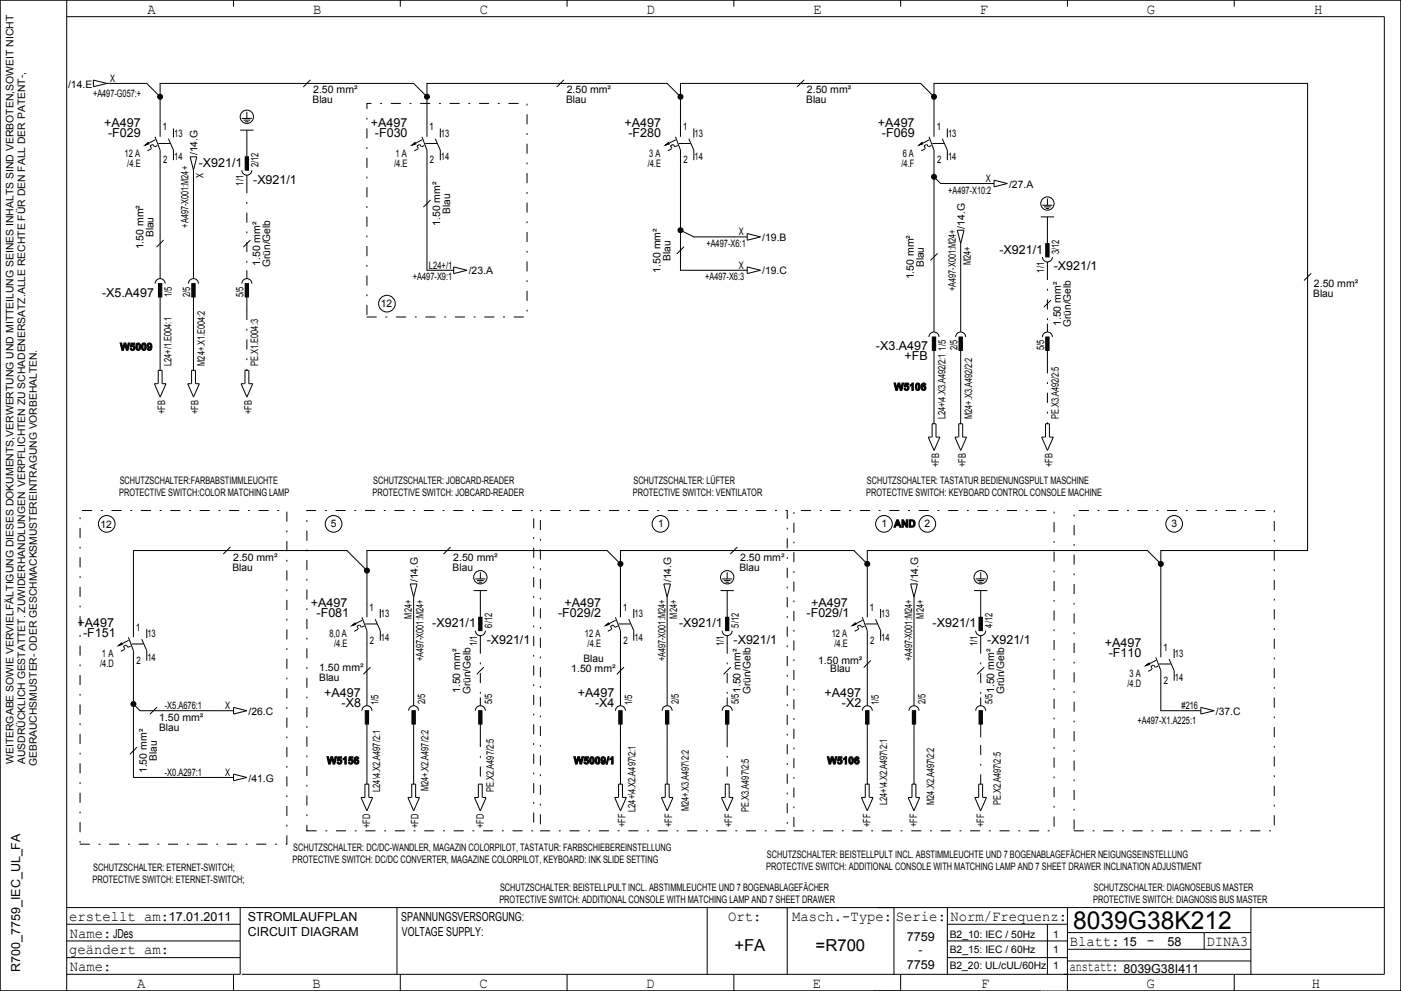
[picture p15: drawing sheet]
<svg xmlns="http://www.w3.org/2000/svg" width="420mm" height="297mm" viewBox="0 0 420 297" stroke-linecap="round" stroke-linejoin="round" font-family="sans-serif">
<defs><g id="words">
<text font-size="7.4" x="321.7" y="278.5">8039G38K212</text>
<g font-size="4.9">
<text x="220.1" y="285">+FA</text>
<text x="244.5" y="285">=R700</text>
</g>
<g font-size="4.4">
<text x="44.3" y="4.2">A</text>
<text x="93.8" y="4.2">B</text>
<text x="143.9" y="4.2">C</text>
<text x="193.9" y="4.2">D</text>
<text x="243.8" y="4.2">E</text>
<text x="293.8" y="4.2">F</text>
<text x="343.8" y="4.2">G</text>
<text x="394" y="4.2">H</text>
<text x="20.7" y="276">erstellt am:</text>
<text x="218.3" y="276">Ort:</text>
<text x="237.5" y="276">Masch.­Type:</text>
<text x="268.6" y="276">Serie:</text>
<text x="284.9" y="276">Norm/Frequenz:</text>
<text x="20.9" y="281">Name:</text>
<text x="20.7" y="286">geändert am:</text>
<text x="320.7" y="283.5">Blatt:</text>
<text x="343.7" y="283.2">­</text>
<text x="361.7" y="283.5">DINA3</text>
<text x="20.9" y="291">Name:</text>
<text x="320.7" y="291">anstatt:</text>
<text x="41.1" y="296">A</text>
<text x="93.7" y="296">B</text>
<text x="143.7" y="296">C</text>
<text x="193.7" y="296">D</text>
<text x="243.7" y="296">E</text>
<text x="294.1" y="296">F</text>
<text x="343.7" y="296">G</text>
<text x="393.3" y="296">H</text>
</g>
<g font-size="3.7">
<text x="31.2" y="38">+A497</text>
<text x="32.4" y="41">­F029</text>
<text x="111.2" y="38">+A497</text>
<text x="112.4" y="41">­F030</text>
<text x="187.2" y="38">+A497</text>
<text x="188.4" y="41">­F280</text>
<text x="263.2" y="38">+A497</text>
<text x="264.4" y="41">­F069</text>
<text x="59.6" y="50">­X921/1</text>
<text x="75.9" y="55">­X921/1</text>
<text x="299.6" y="76">­X921/1</text>
<text x="315.9" y="81">­X921/1</text>
<text x="30.6" y="89">­X5.A497</text>
<text x="262.6" y="105">­X3.A497</text>
<text x="271.2" y="108">+FB</text>
<text x="93.2" y="182">+A497</text>
<text x="94.9" y="185">­F081</text>
<text x="167.3" y="185">­F029/2</text>
<text x="169.2" y="182">+A497</text>
<text x="241.8" y="185">­F029/1</text>
<text x="243.2" y="182">+A497</text>
<text x="23.2" y="188">+A497</text>
<text x="24.9" y="191">­F151</text>
<text x="129.6" y="188">­X921/1</text>
<text x="203.6" y="188">­X921/1</text>
<text x="279.6" y="188">­X921/1</text>
<text x="145.9" y="193">­X921/1</text>
<text x="219.9" y="193">­X921/1</text>
<text x="295.9" y="193">­X921/1</text>
<text x="331.2" y="194">+A497</text>
<text x="332.4" y="197">­F110</text>
<text x="97.2" y="209">+A497</text>
<text x="173.2" y="209">+A497</text>
<text x="247.2" y="209">+A497</text>
<text x="102.4" y="212">­X8</text>
<text x="178.4" y="212">­X4</text>
<text x="252.4" y="212">­X2</text>
<text x="50.6" y="276">17.01.2011</text>
<text x="74.3" y="276">STROMLAUFPLAN</text>
<text x="120.3" y="276">SPANNUNGSVERSORGUNG:</text>
<text x="33.9" y="281">JDes</text>
<text x="74.3" y="280.5">CIRCUIT DIAGRAM</text>
<text x="120.5" y="280.5">VOLTAGE SUPPLY:</text>
<text x="271.8" y="282">7759</text>
<text x="275.4" y="286">­</text>
<text x="336.6" y="283.5">15</text>
<text x="350" y="283.5">58</text>
<text x="6" y="291.3" transform="rotate(-90 6 291.3)">R700_7759_IEC_UL_FA</text>
<text x="271.8" y="290.5">7759</text>
<text x="336.8" y="291.5">8039G38I411</text>
</g>
<g font-size="3.1">
<text x="20.4" y="26.3">/14.E</text>
<text x="27.9" y="29">+A497­G057:+</text>
<text x="33" y="24.5">X</text>
<text x="93.9" y="28">2.50 mm²</text>
<text x="169.9" y="28">2.50 mm²</text>
<text x="241.9" y="28">2.50 mm²</text>
<text x="93.7" y="31">Blau</text>
<text x="169.7" y="31">Blau</text>
<text x="241.7" y="31">Blau</text>
<text x="48.7" y="39">1</text>
<text x="52.2" y="41">13</text>
<text x="128.7" y="39">1</text>
<text x="132.2" y="41">13</text>
<text x="204.7" y="39">1</text>
<text x="208.2" y="41">13</text>
<text x="280.7" y="39">1</text>
<text x="284.2" y="41">13</text>
<text x="37.4" y="47">12 A</text>
<text x="52.2" y="48">14</text>
<text x="59.3" y="46.5" transform="rotate(-90 59.3 46.5)">/14.G</text>
<text x="118.6" y="47">1 A</text>
<text x="132.2" y="48">14</text>
<text x="194.6" y="47">3 A</text>
<text x="208.2" y="48">14</text>
<text x="270.6" y="47">6 A</text>
<text x="284.2" y="48">14</text>
<text x="38.2" y="50">/4.E</text>
<text x="48.9" y="49">2</text>
<text x="61" y="53.5" transform="rotate(-90 61 53.5)">X</text>
<text x="77.5" y="50.1" transform="rotate(-90 77.5 50.1)">2/12</text>
<text x="118.2" y="50">/4.E</text>
<text x="128.9" y="49">2</text>
<text x="194.2" y="50">/4.E</text>
<text x="204.9" y="49">2</text>
<text x="270.2" y="50">/4.F</text>
<text x="280.9" y="49">2</text>
<text x="73" y="55.7" transform="rotate(-90 73 55.7)">1/1</text>
<text x="284.3" y="58">+A497­X10:2</text>
<text x="295.5" y="54.5">X</text>
<text x="302.5" y="56.3">/27.A</text>
<text x="135" y="64.1" transform="rotate(-90 135 64.1)">Blau</text>
<text x="46" y="71.1" transform="rotate(-90 46 71.1)">Blau</text>
<text x="56.5" y="68.2" transform="rotate(-90 56.5 68.2)">+A497­X001:M24+</text>
<text x="132" y="67.7" transform="rotate(-90 132 67.7)">1.50 mm²</text>
<text x="221.5" y="70.5">X</text>
<text x="289.3" y="68.5" transform="rotate(-90 289.3 68.5)">/14.G</text>
<text x="43" y="74.8" transform="rotate(-90 43 74.8)">1.50 mm²</text>
<text x="211.8" y="74">+A497­X6:1</text>
<text x="228.5" y="72.3">/19.B</text>
<text x="317.5" y="76.1" transform="rotate(-90 317.5 76.1)">3/12</text>
<text x="78" y="79.7" transform="rotate(-90 78 79.7)">1.50 mm²</text>
<text x="81" y="80.1" transform="rotate(-90 81 80.1)">Grün/Gelb</text>
<text x="128.6" y="80.5">L24+/1</text>
<text x="140.5" y="82.2">/23.A</text>
<text x="198" y="81.8" transform="rotate(-90 198 81.8)">1.50 mm²</text>
<text x="201" y="78.1" transform="rotate(-90 201 78.1)">Blau</text>
<text x="221.5" y="80.5">X</text>
<text x="228.5" y="82.2">/19.C</text>
<text x="274" y="83.7" transform="rotate(-90 274 83.7)">1.50 mm²</text>
<text x="277" y="80.1" transform="rotate(-90 277 80.1)">Blau</text>
<text x="291" y="79.4" transform="rotate(-90 291 79.4)">M24+</text>
<text x="313" y="81.7" transform="rotate(-90 313 81.7)">1/1</text>
<text x="51.5" y="89.1" transform="rotate(-90 51.5 89.1)">1/5</text>
<text x="57" y="89" transform="rotate(-90 57 89)">2/5</text>
<text x="73" y="89" transform="rotate(-90 73 89)">5/5</text>
<text x="123.8" y="84">+A497­X9:1</text>
<text x="211.4" y="84">+A497­X6:3</text>
<text x="286.5" y="87.2" transform="rotate(-90 286.5 87.2)">+A497­X001:M24+</text>
<text x="393.7" y="89">Blau</text>
<text x="393.9" y="86">2.50 mm²</text>
<text x="114.1" y="92.1">12</text>
<text x="318" y="97.8" transform="rotate(-90 318 97.8)">1.50 mm²</text>
<text x="321" y="98" transform="rotate(-90 321 98)">Grün/Gelb</text>
<text x="36" y="105">W5009</text>
<text x="283.5" y="105.1" transform="rotate(-90 283.5 105.1)">1/5</text>
<text x="287" y="105" transform="rotate(-90 287 105)">2/5</text>
<text x="313" y="105" transform="rotate(-90 313 105)">5/5</text>
<text x="51.4" y="109.7" transform="rotate(-90 51.4 109.7)">L24+/1.E004:1</text>
<text x="61.4" y="109.6" transform="rotate(-90 61.4 109.6)">M24+.X1.E004:2</text>
<text x="77.4" y="109.7" transform="rotate(-90 77.4 109.7)">PE.X1.E004:3</text>
<text x="268" y="117">W5106</text>
<text x="49.5" y="124.1" transform="rotate(-90 49.5 124.1)">+FB</text>
<text x="59.5" y="124.1" transform="rotate(-90 59.5 124.1)">+FB</text>
<text x="75.5" y="124.1" transform="rotate(-90 75.5 124.1)">+FB</text>
<text x="283.4" y="125.7" transform="rotate(-90 283.4 125.7)">L24+\4.X3.A492/2:1</text>
<text x="291.4" y="125.6" transform="rotate(-90 291.4 125.6)">M24+.X3.A492/2:2</text>
<text x="317.4" y="125.7" transform="rotate(-90 317.4 125.7)">PE.X3.A492/2:5</text>
<text x="281.5" y="140.1" transform="rotate(-90 281.5 140.1)">+FB</text>
<text x="289.5" y="140.1" transform="rotate(-90 289.5 140.1)">+FB</text>
<text x="315.5" y="140.1" transform="rotate(-90 315.5 140.1)">+FB</text>
<text x="35.7" y="148.8">PROTECTIVE SWITCH:COLOR MATCHING LAMP</text>
<text x="35.9" y="145">SCHUTZSCHALTER:FARBABSTIMMLEUCHTE</text>
<text x="111.7" y="148.8">PROTECTIVE SWITCH: JOBCARD­READER</text>
<text x="111.9" y="145">SCHUTZSCHALTER: JOBCARD­READER</text>
<text x="189.7" y="148.8">PROTECTIVE SWITCH: VENTILATOR</text>
<text x="189.9" y="145">SCHUTZSCHALTER: LÜFTER</text>
<text x="259.7" y="148.8">PROTECTIVE SWITCH: KEYBOARD CONTROL CONSOLE MACHINE</text>
<text x="259.9" y="145">SCHUTZSCHALTER: TASTATUR BEDIENUNGSPULT MASCHINE</text>
<text x="30.2" y="158.1">12</text>
<text x="99.1" y="158">5</text>
<text x="197.3" y="158">1</text>
<text x="264.3" y="158">1 AND</text>
<text x="277.2" y="158">2</text>
<text x="351.1" y="158">3</text>
<text x="69.9" y="168">2.50 mm²</text>
<text x="135.9" y="168">2.50 mm²</text>
<text x="221.9" y="168">2.50 mm²</text>
<text x="69.7" y="171">Blau</text>
<text x="135.7" y="171">Blau</text>
<text x="221.7" y="171">Blau</text>
<text x="125.3" y="174.5" transform="rotate(-90 125.3 174.5)">/14.G</text>
<text x="201.2" y="174.5" transform="rotate(-90 201.2 174.5)">/14.G</text>
<text x="275.2" y="174.5" transform="rotate(-90 275.2 174.5)">/14.G</text>
<text x="110.7" y="183">1</text>
<text x="114.2" y="185">13</text>
<text x="123.5" y="185.4" transform="rotate(-90 123.5 185.4)">M24+</text>
<text x="186.7" y="183">1</text>
<text x="190.2" y="185">13</text>
<text x="203" y="185.4" transform="rotate(-90 203 185.4)">M24+</text>
<text x="260.7" y="183">1</text>
<text x="264.2" y="185">13</text>
<text x="277" y="185.4" transform="rotate(-90 277 185.4)">M24+</text>
<text x="40.7" y="189">1</text>
<text x="44.2" y="191">13</text>
<text x="98.8" y="191">8,0 A</text>
<text x="147.5" y="188.1" transform="rotate(-90 147.5 188.1)">6/12</text>
<text x="175.4" y="191">12 A</text>
<text x="221.5" y="188.1" transform="rotate(-90 221.5 188.1)">5/12</text>
<text x="249.4" y="191">12 A</text>
<text x="297.5" y="188.1" transform="rotate(-90 297.5 188.1)">4/12</text>
<text x="30.6" y="197">1 A</text>
<text x="100.2" y="194">/4.E</text>
<text x="110.9" y="193">2</text>
<text x="114.2" y="192">14</text>
<text x="143" y="193.7" transform="rotate(-90 143 193.7)">1/1</text>
<text x="176.2" y="194">/4.E</text>
<text x="186.9" y="193">2</text>
<text x="190.2" y="192">14</text>
<text x="217" y="193.7" transform="rotate(-90 217 193.7)">1/1</text>
<text x="250.2" y="194">/4.E</text>
<text x="260.9" y="193">2</text>
<text x="264.2" y="192">14</text>
<text x="293" y="193.7" transform="rotate(-90 293 193.7)">1/1</text>
<text x="348.7" y="195">1</text>
<text x="352.2" y="197">13</text>
<text x="30" y="200">/4.D</text>
<text x="40.9" y="199">2</text>
<text x="44.2" y="198">14</text>
<text x="95.7" y="201">1.50 mm²</text>
<text x="127" y="198.2" transform="rotate(-90 127 198.2)">+A497­X001:M24+</text>
<text x="171.3" y="201.5">1.50 mm²</text>
<text x="174.9" y="198.5">Blau</text>
<text x="199.5" y="198.2" transform="rotate(-90 199.5 198.2)">+A497­X001:M24+</text>
<text x="245.3" y="199">1.50 mm²</text>
<text x="248.9" y="201.5">Blau</text>
<text x="273.5" y="198.2" transform="rotate(-90 273.5 198.2)">+A497­X001:M24+</text>
<text x="338.6" y="203">3 A</text>
<text x="95.7" y="204">Blau</text>
<text x="138" y="207.8" transform="rotate(-90 138 207.8)">1.50 mm²</text>
<text x="141" y="208.1" transform="rotate(-90 141 208.1)">Grün/Gelb</text>
<text x="225" y="208.1" transform="rotate(-90 225 208.1)">Grün/Gelb</text>
<text x="301" y="208.1" transform="rotate(-90 301 208.1)">Grün/Gelb</text>
<text x="338" y="206">/4.D</text>
<text x="348.9" y="205">2</text>
<text x="352.2" y="204">14</text>
<text x="49.4" y="212.5">­X5.A676:1</text>
<text x="67.5" y="212.5">X</text>
<text x="74.5" y="214.3">/26.C</text>
<text x="113.5" y="211.3" transform="rotate(-90 113.5 211.3)">1/5</text>
<text x="127.5" y="211.1" transform="rotate(-90 127.5 211.1)">2/5</text>
<text x="147.5" y="211.1" transform="rotate(-90 147.5 211.1)">5/5</text>
<text x="189.5" y="211.3" transform="rotate(-90 189.5 211.3)">1/5</text>
<text x="203.5" y="211.1" transform="rotate(-90 203.5 211.1)">2/5</text>
<text x="221.5" y="211.1" transform="rotate(-90 221.5 211.1)">5/51.50 mm²</text>
<text x="263.5" y="211.3" transform="rotate(-90 263.5 211.3)">1/5</text>
<text x="277.5" y="211.1" transform="rotate(-90 277.5 211.1)">2/5</text>
<text x="297.5" y="211.1" transform="rotate(-90 297.5 211.1)">5/51.50 mm²</text>
<text x="354.2" y="212.5">#216</text>
<text x="364.5" y="214.3">/37.C</text>
<text x="47.7" y="216">1.50 mm²</text>
<text x="47.7" y="219">Blau</text>
<text x="341" y="217">+A497­X1.A225:1</text>
<text x="4" y="229" transform="rotate(-90 4 229)">WEITERGABE SOWIE VERVIELFÄLTIGUNG DIESES DOKUMENTS,VERWERTUNG UND MITTEILUNG SEINES INHALTS SIND VERBOTEN,SOWEIT NICHT</text>
<text x="7.5" y="229" transform="rotate(-90 7.5 229)">AUSDRÜCKLICH GESTATTET. ZUWIDERHANDLUNGEN VERPFLICHTEN ZU SCHADENERSATZ.ALLE RECHTE FÜR DEN FALL DER PATENT­,</text>
<text x="11" y="229.6" transform="rotate(-90 11 229.6)">GEBRAUCHSMUSTER­ ODER GESCHMACKSMUSTEREINTRAGUNG VORBEHALTEN.</text>
<text x="44" y="231.8" transform="rotate(-90 44 231.8)">1.50 mm²</text>
<text x="47" y="228.1" transform="rotate(-90 47 228.1)">Blau</text>
<text x="49.4" y="232.5">­X0.A297:1</text>
<text x="67.5" y="232.5">X</text>
<text x="98" y="229">W5156</text>
<text x="172" y="229">W5009/1</text>
<text x="248" y="229">W5106</text>
<text x="74.5" y="234.3">/41.G</text>
<text x="114" y="237.3" transform="rotate(-90 114 237.3)">L24\4.X2.A497/2:1</text>
<text x="128.5" y="237.2" transform="rotate(-90 128.5 237.2)">M24+.X2.A497/2:2</text>
<text x="148" y="237.3" transform="rotate(-90 148 237.3)">PE.X2.A497/2:5</text>
<text x="190.5" y="243.3" transform="rotate(-90 190.5 243.3)">L24+\4.X2.A497\2:1</text>
<text x="206.5" y="243.2" transform="rotate(-90 206.5 243.2)">M24+.X3.A497\2:2</text>
<text x="224.5" y="243.3" transform="rotate(-90 224.5 243.3)">PE.X3.A497\2:5</text>
<text x="266" y="241.3" transform="rotate(-90 266 241.3)">L24+\4.X2.A497\2:1</text>
<text x="280" y="241.2" transform="rotate(-90 280 241.2)">M24.X2.A497\2:2</text>
<text x="300" y="241.3" transform="rotate(-90 300 241.3)">PE.X2.A497\2:5</text>
<text x="111" y="248.1" transform="rotate(-90 111 248.1)">+FD</text>
<text x="125.5" y="248.1" transform="rotate(-90 125.5 248.1)">+FD</text>
<text x="145" y="248.1" transform="rotate(-90 145 248.1)">+FD</text>
<text x="187.5" y="247.9" transform="rotate(-90 187.5 247.9)">+FF</text>
<text x="201.5" y="247.9" transform="rotate(-90 201.5 247.9)">+FF</text>
<text x="219.5" y="247.9" transform="rotate(-90 219.5 247.9)">+FF</text>
<text x="261" y="247.9" transform="rotate(-90 261 247.9)">+FF</text>
<text x="275" y="247.9" transform="rotate(-90 275 247.9)">+FF</text>
<text x="295" y="247.9" transform="rotate(-90 295 247.9)">+FF</text>
<text x="87.9" y="255">SCHUTZSCHALTER: DC/DC­WANDLER, MAGAZIN COLORPILOT, TASTATUR: FARBSCHIEBEREINSTELLUNG</text>
<text x="229.9" y="257">SCHUTZSCHALTER: BEISTELLPULT INCL. ABSTIMMLEUCHTE UND 7 BOGENABLAGEFÄCHER NEIGUNGSEINSTELLUNG</text>
<text x="27.9" y="261">SCHUTZSCHALTER: ETERNET­SWITCH;</text>
<text x="87.7" y="258.8">PROTECTIVE SWITCH: DC/DC CONVERTER, MAGAZINE COLORPILOT, KEYBOARD: INK SLIDE SETTING</text>
<text x="229.7" y="260.8">PROTECTIVE SWITCH: ADDITIONAL CONSOLE WITH MATCHING LAMP AND 7 SHEET DRAWER INCLINATION ADJUSTMENT</text>
<text x="27.7" y="264.8">PROTECTIVE SWITCH: ETERNET­SWITCH;</text>
<text x="149.9" y="267">SCHUTZSCHALTER: BEISTELLPULT INCL. ABSTIMMLEUCHTE UND 7 BOGENABLAGEFÄCHER</text>
<text x="327.9" y="267">SCHUTZSCHALTER: DIAGNOSEBUS MASTER</text>
<text x="149.7" y="270.8">PROTECTIVE SWITCH: ADDITIONAL CONSOLE WITH MATCHING LAMP AND 7 SHEET DRAWER</text>
<text x="327.7" y="270.8">PROTECTIVE SWITCH: DIAGNOSIS BUS MASTER</text>
<text x="284.7" y="281">B2_10: IEC / 50Hz</text>
<text x="315.7" y="281">1</text>
<text x="284.7" y="285.5">B2_15: IEC / 60Hz</text>
<text x="315.7" y="285.5">1</text>
<text x="284.7" y="290.5">B2_20: UL/cUL/60Hz</text>
<text x="315.7" y="290.5">1</text>
</g>
</g></defs>
<g fill="none" stroke="#000" stroke-width=".3" stroke-dasharray="2.8 2.8 .4 2.8">
<path d="M110 31h48v64h-48zM74 55v26M74 93v18M314 81v16M314 109v18M24 153h62v100h-62zM92 153h68v96h-68zM162 153h74v96h-74zM238 153h78v96h-78zM322 153h60v96h-60zM144 193v16M218 193v16"/>
<path d="M294 193v16M144 221v14M218 221v14M294 235v-14"/>
</g>
<g fill="none" stroke="#000" stroke-width=".3">
<path d="M0 0h420v297h-420zM20 0v297M20 5h395v287h-342.5M70 0v2M120 0v2M170 0v2M220 0v2M270 0v2M320 0v2M370 0v2M28 24l4 1-4 1zM32 25h12l4 4"/>
<path d="M52 38.5v2.7M72 39h4M72.5 35.5h3M73 36h2M73.5 36.5h1M74 33.5v2M74 39v8M93 24l-2 2M128 29l-4-4h-76v16M132 38.5v2.7M169 24l-2 2M204 29l-4-4h-72v16"/>
<path d="M208 38.5v2.7M241 24l-2 2M280 29l-4-4h-72v16M284 38.5v2.7M45.4 44.6l-1.2 .6M45.8 43.3l-.8 .4 .4 .8M45.9 43.3l.4 .7M46.5 41l1.5 4v38.5M46.6 41.9l-3.1 1.6M47.2 43.6l-.8 .4M50.5 41.6l1.5 3.4v3M57 47h2l-1 4z"/>
<path d="M58 51v32.5M72.5 51a1.5 1.5 0 0 0 1.5 1.5 1.5 1.5 0 0 0 1.5-1.5M74 52.5v2.5M125.3 44.6l-1.1 .6M125.8 43.3l-.8 .4 .4 .8M125.9 43.3l.4 .7M126.5 41l1.5 4v36h8M126.6 41.9l-3.1 1.6M127.2 43.6l-.8 .4M130.5 41.6l1.5 3.4v3M201.4 44.6l-1.2 .6M201.8 43.3l-.8 .4 .5 .8"/>
<path d="M201.9 43.3l.4 .7M202.5 41l1.5 4v36h20M202.6 41.9l-3.1 1.6M203.2 43.6l-.8 .4M206.5 41.6l1.5 3.4v3M277.4 44.6l-1.2 .6M277.8 43.3l-.8 .4 .4 .8M277.9 43.3l.4 .7M278.5 41l1.5 4v54.5M278.6 41.9l-3.1 1.6M279.2 43.6l-.8 .4M280 41v-16h112v140h-44v32"/>
<path d="M280 53l2 2h16M282.5 41.6l1.5 3.4v3M298 54l4 1-4 1zM314 59.5v2M49 72l-2 2M75 72l-2 2M129 60l-2 2M204 69l4 2h16M205 74l-2 2M224 70l4 1-4 1zM281 76l-2 2M287 69h2l-1 4z"/>
<path d="M288 73v26.5M312 65h4M312.5 77a1.5 1.5 0 0 0 1.5 1.5 1.5 1.5 0 0 0 1.5-1.5M312.5 61.5h3M313 62h2M313.5 62.5h1M314 65v8M314 78.5v2.5M46.5 85a1.5 1.5 0 0 1 1.5-1.5 1.5 1.5 0 0 1 1.5 1.5M48 89v22M56.5 85a1.5 1.5 0 0 1 1.5-1.5 1.5 1.5 0 0 1 1.5 1.5M58 89v22"/>
<path d="M72.5 85a1.5 1.5 0 0 1 1.5-1.5 1.5 1.5 0 0 1 1.5 1.5M74 81v2.5M74 89v4M136 80l4 1-4 1zM224 80l4 1-4 1zM314 97v2.5M315 90l-2 2M393 82l-2 2M46.3 115h1M47.4 111h1.2v4h1.2l-1.8 4-1.7-4M47.4 111v4M58.6 111h-1.2v4"/>
<path d="M58.6 111v4h1.2l-1.8 4-1.7-4h1M72.3 115h1M73.4 111h1.2v4h1.2l-1.8 4-1.7-4M73.4 111v4M278.5 101a1.5 1.5 0 0 1 1.5-1.5 1.5 1.5 0 0 1 1.5 1.5M280 105v22M286.5 101a1.5 1.5 0 0 1 1.5-1.5 1.5 1.5 0 0 1 1.5 1.5M288 105v22M312.5 101a1.5 1.5 0 0 1 1.5-1.5 1.5 1.5 0 0 1 1.5 1.5M314 105v4M279.3 131h-1l1.7 4 1.8-4h-1.2v-4h-1.2v4M288.6 127h-1.2v4"/>
<path d="M288.6 127v4h1.2l-1.8 4-1.7-4h1M314.6 127h-1.2v4M314.6 127v4h1.2l-1.8 4-1.7-4h1M69 164l-2 2M110 171l-6-6h-64v26M123 175h2l-1 4zM124 179v32.5M135 164l-2 2M142 177h4M142.5 173.5h3M143 174h2M143.5 174.5h1"/>
<path d="M144 171.5v2M144 177v8M186 169l-4-4h-72v20M199 175h2l-1 4zM200 179v32.5M216 177h4M216.5 173.5h3M217 174h2M217.5 174.5h1M218 171.5v2M218 177v8M221 164l-2 2"/>
<path d="M260 169l-4-4h-70v20M273 175h2l-1 4zM274 179v32.5M292 177h4M292.5 173.5h3M293 174h2M293.5 174.5h1M294 171.5v2M294 177v8M348 169l-4-4h-84v20M37.3 194.6l-1.1 .6M37.8 193.3l-.8 .4 .5 .8"/>
<path d="M37.9 193.3l.4 .7M38.5 191l1.5 4v38h30M38.6 191.9l-3.1 1.6M39.2 193.6l-.8 .4M42.5 191.6l1.5 3.4v3M44 188.5v2.7M107.3 188.6l-1.1 .6M107.8 187.3l-.8 .4 .5 .8M107.9 187.3l.4 .7M108.5 185l1.5 4v22.5M108.6 185.9l-3.1 1.6M109.2 187.6l-.8 .4"/>
<path d="M112.5 185.6l1.5 3.4v3M114 182.5v2.7M142.5 189a1.5 1.5 0 0 0 1.5 1.5 1.5 1.5 0 0 0 1.5-1.5M144 190.5v2.5M183.4 188.6l-1.2 .6M183.8 187.3l-.8 .4 .4 .8M183.9 187.3l.4 .7M184.5 185l1.5 4v22.5M184.6 185.9l-3.1 1.6M185.2 187.6l-.8 .4M188.5 185.6l1.5 3.4v3M190 182.5v2.7"/>
<path d="M216.5 189a1.5 1.5 0 0 0 1.5 1.5 1.5 1.5 0 0 0 1.5-1.5M218 190.5v2.5M257.4 188.6l-1.2 .6M257.8 187.3l-.8 .4 .4 .8M257.9 187.3l.4 .7M258.5 185l1.5 4v22.5M258.6 185.9l-3.1 1.6M259.2 187.6l-.8 .4M261 198l-2 2M262.5 185.6l1.5 3.4v3M264 182.5v2.7M292.5 189a1.5 1.5 0 0 0 1.5 1.5 1.5 1.5 0 0 0 1.5-1.5"/>
<path d="M294 190.5v2.5M345.8 199.3l-.8 .4 .4 .8M345.9 199.3l.4 .7M346.5 197l1.5 4v12h12M346.6 197.9l-3.1 1.6M347.2 199.6l-.8 .4M350.5 197.6l1.5 3.4v3M352 194.5v2.7M40 211l2 2h28M47 212l-2 2M70 212l4 1-4 1zM108.5 213a1.5 1.5 0 0 1 1.5-1.5 1.5 1.5 0 0 1 1.5 1.5"/>
<path d="M110 217v18M111 200l-2 2M122.5 213a1.5 1.5 0 0 1 1.5-1.5 1.5 1.5 0 0 1 1.5 1.5M124 217v18M142.5 213a1.5 1.5 0 0 1 1.5-1.5 1.5 1.5 0 0 1 1.5 1.5M144 209v2.5M144 217v4M145 200l-2 2M184.5 213a1.5 1.5 0 0 1 1.5-1.5 1.5 1.5 0 0 1 1.5 1.5M186 217v18M187 200l-2 2M198.5 213a1.5 1.5 0 0 1 1.5-1.5 1.5 1.5 0 0 1 1.5 1.5"/>
<path d="M200 217v18M216.5 213a1.5 1.5 0 0 1 1.5-1.5 1.5 1.5 0 0 1 1.5 1.5M218 209v2.5M218 217v4M219 200l-2 2M258.5 213a1.5 1.5 0 0 1 1.5-1.5 1.5 1.5 0 0 1 1.5 1.5M260 217v18M272.5 213a1.5 1.5 0 0 1 1.5-1.5 1.5 1.5 0 0 1 1.5 1.5M274 217v18M292.5 213a1.5 1.5 0 0 1 1.5-1.5 1.5 1.5 0 0 1 1.5 1.5M294 209v2.5M294 217v4"/>
<path d="M295 200l-2 2M345.4 200.6l-1.2 .6M360 212l4 1-4 1zM41 224l-2 2M70 232l4 1-4 1zM110.6 235v4M110.6 235h-1.2v4h-1.2l1.8 4 1.7-4M110.7 239h1M122.3 239h1M124.6 235h-1.2v4M124.6 235v4h1.2l-1.8 4-1.7-4M143.4 235v4h-1.2l1.8 4 1.7-4h-1"/>
<path d="M143.4 235h1.2v4M186.6 235h-1.2v4M186.6 235v4h1.2l-1.8 4-1.7-4h1M198.3 239h1M200.6 235h-1.2v4M200.6 235v4h1.2l-1.8 4-1.7-4M218.6 235h-1.2v4M218.6 235v4h1.2l-1.8 4-1.7-4h1M259.4 235v4h-1.2l1.8 4 1.7-4h-1M259.4 235h1.2v4M274.6 239v-4h-1.2v4h-1.2l1.8 4 1.7-4h-1M294.6 235v4"/>
<path d="M294.6 235h-1.2v4h-1.2l1.8 4 1.7-4M294.7 239h1M20 277h52M20 272h395M72 272v20h-52M119 272v20M212 272v20M236 272v20M268 272v20M284 272v20M284 277h36M314 277v15"/>
<path d="M320 272v25h100v-297h-420v297h312M320 279.5h55M361 279.5v5M375 272v20M20 287h52M20 282h52M70 292v5M120 292v5M170 292v5M220 292v5M270 292v5M284 287h36"/>
<path d="M284 282h36M320 284.5h55M320 288h55M370 292v5"/>
<circle cx="74" cy="35" r="2"/>
<circle cx="314" cy="61" r="2"/>
<circle cx="116" cy="91" r="2.5"/>
<circle cx="32" cy="157" r="2.5"/>
<circle cx="100" cy="157" r="2.5"/>
<circle cx="198" cy="157" r="2.5"/>
<circle cx="265" cy="157" r="2.5"/>
<circle cx="278" cy="157" r="2.5"/>
<circle cx="352" cy="157" r="2.5"/>
<circle cx="144" cy="173" r="2"/>
<circle cx="218" cy="173" r="2"/>
<circle cx="294" cy="173" r="2"/>
</g>
<g fill="#000" stroke="#000" stroke-width=".3">
<path d="M43.5 43.5l.9-.8 .2 .5zM123.5 43.5l.9-.8 .2 .5zM199.5 43.5l.9-.8 .2 .5zM275.5 43.5l.9-.8 .2 .5zM35.5 193.5l.9-.8 .2 .5zM105.5 187.5l.9-.8 .2 .5zM181.5 187.5l.9-.8 .2 .5zM255.5 187.5l.9-.8 .2 .5zM343.5 199.5l.9-.8 .2 .5z"/>
<path d="M73.5 47h1v4h-1z" fill-rule="evenodd"/>
<path d="M313.5 73h1v4h-1z" fill-rule="evenodd"/>
<path d="M47.5 85h1v4h-1z" fill-rule="evenodd"/>
<path d="M57.5 85h1v4h-1z" fill-rule="evenodd"/>
<path d="M73.5 85h1v4h-1z" fill-rule="evenodd"/>
<path d="M279.5 101h1v4h-1z" fill-rule="evenodd"/>
<path d="M287.5 101h1v4h-1z" fill-rule="evenodd"/>
<path d="M313.5 101h1v4h-1z" fill-rule="evenodd"/>
<path d="M143.5 185h1v4h-1z" fill-rule="evenodd"/>
<path d="M217.5 185h1v4h-1z" fill-rule="evenodd"/>
<path d="M293.5 185h1v4h-1z" fill-rule="evenodd"/>
<path d="M109.5 213h1v4h-1z" fill-rule="evenodd"/>
<path d="M123.5 213h1v4h-1z" fill-rule="evenodd"/>
<path d="M143.5 213h1v4h-1z" fill-rule="evenodd"/>
<path d="M185.5 213h1v4h-1z" fill-rule="evenodd"/>
<path d="M199.5 213h1v4h-1z" fill-rule="evenodd"/>
<path d="M217.5 213h1v4h-1z" fill-rule="evenodd"/>
<path d="M259.5 213h1v4h-1z" fill-rule="evenodd"/>
<path d="M273.5 213h1v4h-1z" fill-rule="evenodd"/>
<path d="M293.5 213h1v4h-1z" fill-rule="evenodd"/>
</g>
<path d="M47.5 43h3.5M127.5 43h3.5M203.5 43h3.5M279.5 43h3.5M39.5 193h3.5M109.5 187h3.5M185.5 187h3.5M259.5 187h3.5M347.5 199h3.5" fill="none" stroke="#000" stroke-width=".3" stroke-dasharray="4.2 1.8" stroke-linecap="butt"/>
<g fill="#000">
<circle cx="48" cy="29" r=".9"/>
<circle cx="128" cy="29" r=".9"/>
<circle cx="204" cy="29" r=".9"/>
<circle cx="280" cy="29" r=".9"/>
<circle cx="280" cy="53" r=".9"/>
<circle cx="204" cy="69" r=".9"/>
<circle cx="110" cy="171" r=".9"/>
<circle cx="186" cy="169" r=".9"/>
<circle cx="260" cy="169" r=".9"/>
<circle cx="348" cy="169" r=".9"/>
<circle cx="40" cy="211" r=".9"/>
</g>
<use href="#words"/>
</svg>
